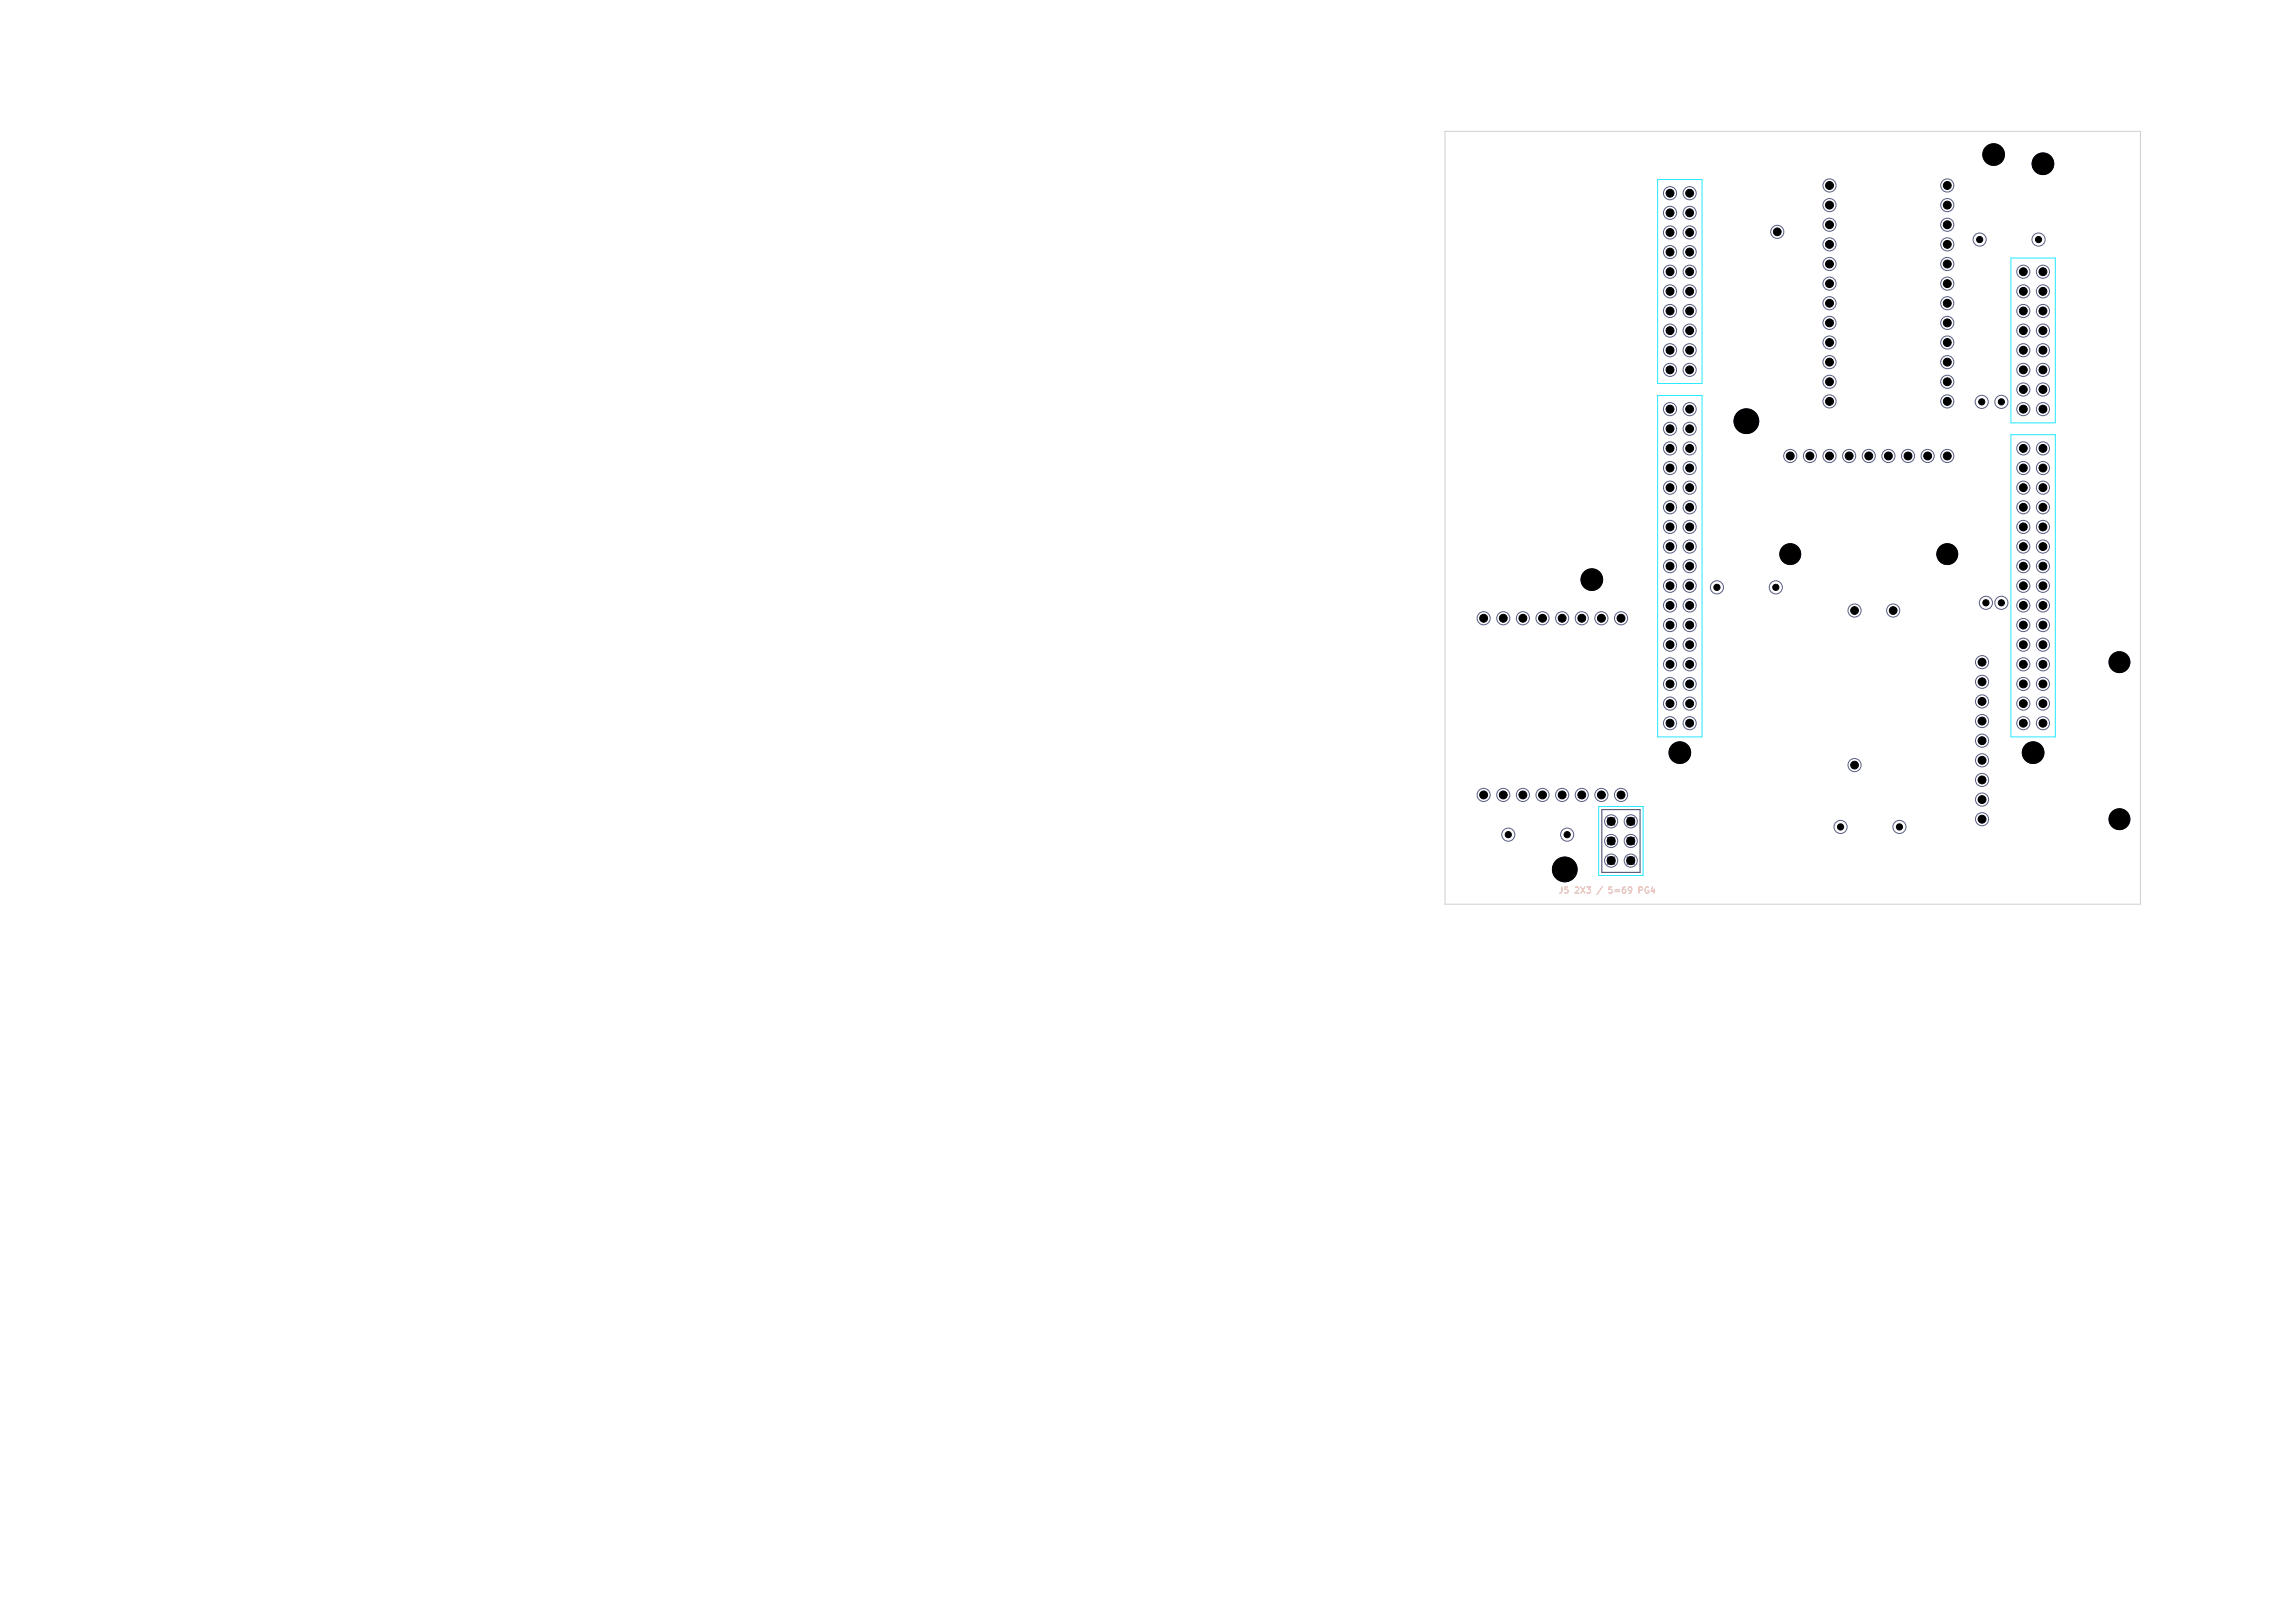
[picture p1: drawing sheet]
<svg xmlns="http://www.w3.org/2000/svg" width="297mm" height="210mm" viewBox="0 0 297 210" stroke-linecap="round" stroke-linejoin="round" font-family="sans-serif">
<defs><g id="words">
<text font-size=".8" fill="#e8b2a7" x="201.6" y="115.8">J5 2X3 / 5=69 PG4</text>
<g font-size=".6" fill="#585d84">
<text x="215.8" y="25.4">2</text>
<text x="215.8" y="28">4</text>
<text x="218.3" y="25.4">1</text>
<text x="218.3" y="28">3</text>
<text x="236.2" y="29.5">22</text>
<text x="236.2" y="27">23</text>
<text x="236.2" y="24.4">24</text>
<text x="251.7" y="24.4">1</text>
<text x="251.7" y="27">2</text>
<text x="251.7" y="29.5">3</text>
<text x="215.5" y="35.6">10</text>
<text x="215.8" y="30.5">6</text>
<text x="215.8" y="33.1">8</text>
<text x="218.3" y="30.5">5</text>
<text x="218.3" y="33.1">7</text>
<text x="218.3" y="35.6">9</text>
<text x="229.7" y="30.4">1</text>
<text x="236.2" y="34.6">20</text>
<text x="236.2" y="32.1">21</text>
<text x="251.7" y="32.1">4</text>
<text x="251.7" y="34.6">5</text>
<text x="255.9" y="31.4">2</text>
<text x="261.5" y="35.6">2</text>
<text x="263.5" y="31.4">1</text>
<text x="264.1" y="35.6">1</text>
<text x="215.5" y="38.1">12</text>
<text x="215.5" y="40.7">14</text>
<text x="218.1" y="38.1">11</text>
<text x="218.1" y="40.7">13</text>
<text x="236.2" y="39.7">18</text>
<text x="236.2" y="37.1">19</text>
<text x="251.7" y="37.1">6</text>
<text x="251.7" y="39.7">7</text>
<text x="261.5" y="38.1">4</text>
<text x="261.5" y="40.7">6</text>
<text x="264.1" y="38.1">3</text>
<text x="264.1" y="40.7">5</text>
<text x="215.5" y="43.2">16</text>
<text x="215.5" y="45.8">18</text>
<text x="218.1" y="43.2">15</text>
<text x="218.1" y="45.8">17</text>
<text x="236.2" y="47.3">15</text>
<text x="236.2" y="44.8">16</text>
<text x="236.2" y="42.2">17</text>
<text x="251.4" y="47.3">10</text>
<text x="251.7" y="42.2">8</text>
<text x="251.7" y="44.8">9</text>
<text x="261.2" y="45.8">10</text>
<text x="261.5" y="43.2">8</text>
<text x="264.1" y="43.2">7</text>
<text x="264.1" y="45.8">9</text>
<text x="215.5" y="48.3">20</text>
<text x="215.8" y="53.4">2</text>
<text x="218.1" y="48.3">19</text>
<text x="218.3" y="53.4">1</text>
<text x="236.2" y="52.4">13</text>
<text x="236.2" y="49.8">14</text>
<text x="251.4" y="49.8">11</text>
<text x="251.4" y="52.4">12</text>
<text x="256.1" y="52.4">2</text>
<text x="258.7" y="52.4">1</text>
<text x="261.2" y="48.3">12</text>
<text x="261.2" y="50.8">14</text>
<text x="261.2" y="53.4">16</text>
<text x="263.8" y="48.3">11</text>
<text x="263.8" y="50.8">13</text>
<text x="263.8" y="53.4">15</text>
<text x="215.8" y="55.9">4</text>
<text x="215.8" y="58.5">6</text>
<text x="218.3" y="55.9">3</text>
<text x="218.3" y="58.5">5</text>
<text x="231.4" y="59.4">9</text>
<text x="233.9" y="59.4">8</text>
<text x="236.4" y="59.4">7</text>
<text x="239" y="59.4">6</text>
<text x="241.5" y="59.4">5</text>
<text x="244.1" y="59.4">4</text>
<text x="246.6" y="59.4">3</text>
<text x="249.1" y="59.4">2</text>
<text x="251.7" y="59.4">1</text>
<text x="261.5" y="58.5">2</text>
<text x="264.1" y="58.5">1</text>
<text x="215.5" y="63.5">10</text>
<text x="215.8" y="61">8</text>
<text x="218.3" y="61">7</text>
<text x="218.3" y="63.5">9</text>
<text x="261.5" y="61">4</text>
<text x="261.5" y="63.5">6</text>
<text x="264.1" y="61">3</text>
<text x="264.1" y="63.5">5</text>
<text x="215.5" y="66.1">12</text>
<text x="215.5" y="68.6">14</text>
<text x="215.5" y="71.2">16</text>
<text x="218.1" y="66.1">11</text>
<text x="218.1" y="68.6">13</text>
<text x="218.1" y="71.2">15</text>
<text x="261.2" y="68.6">10</text>
<text x="261.2" y="71.2">12</text>
<text x="261.5" y="66.1">8</text>
<text x="263.8" y="71.2">11</text>
<text x="264.1" y="66.1">7</text>
<text x="264.1" y="68.6">9</text>
<text x="215.5" y="73.7">18</text>
<text x="215.5" y="76.2">20</text>
<text x="218.1" y="73.7">17</text>
<text x="218.1" y="76.2">19</text>
<text x="221.9" y="76.4">2</text>
<text x="229.5" y="76.4">1</text>
<text x="261.2" y="73.7">14</text>
<text x="261.2" y="76.2">16</text>
<text x="263.8" y="73.7">13</text>
<text x="263.8" y="76.2">15</text>
<text x="191.7" y="80.4">1</text>
<text x="194.2" y="80.4">2</text>
<text x="196.8" y="80.4">3</text>
<text x="199.3" y="80.4">4</text>
<text x="201.8" y="80.4">5</text>
<text x="204.4" y="80.4">6</text>
<text x="206.9" y="80.4">7</text>
<text x="209.5" y="80.4">8</text>
<text x="215.5" y="78.8">22</text>
<text x="215.5" y="81.3">24</text>
<text x="215.5" y="83.9">26</text>
<text x="218.1" y="78.8">21</text>
<text x="218.1" y="81.3">23</text>
<text x="218.1" y="83.9">25</text>
<text x="239.7" y="79.4">1</text>
<text x="244.7" y="79.4">1</text>
<text x="256.7" y="78.4">2</text>
<text x="258.7" y="78.4">1</text>
<text x="261.2" y="78.8">18</text>
<text x="261.2" y="81.3">20</text>
<text x="261.2" y="83.9">22</text>
<text x="263.8" y="78.8">17</text>
<text x="263.8" y="81.3">19</text>
<text x="263.8" y="83.9">21</text>
<text x="215.5" y="86.4">28</text>
<text x="215.5" y="88.9">30</text>
<text x="218.1" y="86.4">27</text>
<text x="218.1" y="88.9">29</text>
<text x="256.2" y="88.7">8</text>
<text x="256.2" y="86.1">9</text>
<text x="261.2" y="86.4">24</text>
<text x="261.2" y="88.9">26</text>
<text x="263.8" y="86.4">23</text>
<text x="263.8" y="88.9">25</text>
<text x="215.5" y="91.5">32</text>
<text x="215.5" y="94">34</text>
<text x="218.1" y="91.5">31</text>
<text x="218.1" y="94">33</text>
<text x="256.2" y="93.7">6</text>
<text x="256.2" y="91.2">7</text>
<text x="261.2" y="91.5">28</text>
<text x="261.2" y="94">30</text>
<text x="263.8" y="91.5">27</text>
<text x="263.8" y="94">29</text>
<text x="239.7" y="99.4">1</text>
<text x="256.2" y="101.4">3</text>
<text x="256.2" y="98.8">4</text>
<text x="256.2" y="96.3">5</text>
<text x="191.4" y="103.3">16</text>
<text x="193.9" y="103.3">15</text>
<text x="196.5" y="103.3">14</text>
<text x="199" y="103.3">13</text>
<text x="201.6" y="103.3">12</text>
<text x="204.1" y="103.3">11</text>
<text x="206.6" y="103.3">10</text>
<text x="208.2" y="106.7">2</text>
<text x="209.5" y="103.3">9</text>
<text x="210.7" y="106.7">1</text>
<text x="237.9" y="107.4">2</text>
<text x="245.5" y="107.4">1</text>
<text x="256.2" y="106.4">1</text>
<text x="256.2" y="103.9">2</text>
<text x="194.9" y="108.4">2</text>
<text x="202.5" y="108.4">1</text>
<text x="208.2" y="109.3">4</text>
<text x="208.2" y="111.8">6</text>
<text x="210.7" y="109.3">3</text>
<text x="210.7" y="111.8">5</text>
</g>
</g></defs>
<path d="M207.3 104.8h4.9v8.1h-4.9zM208.1 105.8h.9v.9h-.9zM208.1 108.4h.9v.9h-.9zM208.1 110.9h.9v.9h-.9zM210.6 105.8h.9v.9h-.9zM210.6 108.4h.9v.9h-.9zM210.6 110.9h.9v.9h-.9z" fill="none" stroke="#585d84" stroke-width=".15"/>
<g fill="none" stroke="#585d84" stroke-width=".13">
<circle cx="258" cy="20" r="1.4"/>
<circle cx="216.1" cy="25" r=".85"/>
<circle cx="216.1" cy="37.7" r=".85"/>
<circle cx="216.1" cy="35.2" r=".85"/>
<circle cx="216.1" cy="27.5" r=".85"/>
<circle cx="216.1" cy="30.1" r=".85"/>
<circle cx="216.1" cy="32.6" r=".85"/>
<circle cx="218.7" cy="27.5" r=".85"/>
<circle cx="218.7" cy="37.7" r=".85"/>
<circle cx="218.7" cy="30.1" r=".85"/>
<circle cx="218.7" cy="35.2" r=".85"/>
<circle cx="218.7" cy="25" r=".85"/>
<circle cx="218.7" cy="32.6" r=".85"/>
<circle cx="230" cy="30" r=".85"/>
<circle cx="236.8" cy="29.1" r=".85"/>
<circle cx="236.8" cy="31.6" r=".85"/>
<circle cx="236.8" cy="34.2" r=".85"/>
<circle cx="236.8" cy="26.5" r=".85"/>
<circle cx="236.8" cy="24" r=".85"/>
<circle cx="236.8" cy="39.2" r=".85"/>
<circle cx="236.8" cy="36.7" r=".85"/>
<circle cx="252" cy="39.2" r=".85"/>
<circle cx="252" cy="29.1" r=".85"/>
<circle cx="252" cy="24" r=".85"/>
<circle cx="252" cy="26.5" r=".85"/>
<circle cx="252" cy="34.2" r=".85"/>
<circle cx="252" cy="36.7" r=".85"/>
<circle cx="252" cy="31.6" r=".85"/>
<circle cx="256.2" cy="31" r=".85"/>
<circle cx="261.8" cy="37.7" r=".85"/>
<circle cx="261.8" cy="35.2" r=".85"/>
<circle cx="263.8" cy="31" r=".85"/>
<circle cx="264.4" cy="21.2" r="1.4"/>
<circle cx="264.4" cy="37.7" r=".85"/>
<circle cx="264.4" cy="35.2" r=".85"/>
<circle cx="216.1" cy="55.5" r=".85"/>
<circle cx="216.1" cy="58" r=".85"/>
<circle cx="216.1" cy="47.9" r=".85"/>
<circle cx="216.1" cy="52.9" r=".85"/>
<circle cx="216.1" cy="45.3" r=".85"/>
<circle cx="216.1" cy="42.8" r=".85"/>
<circle cx="216.1" cy="40.2" r=".85"/>
<circle cx="218.7" cy="52.9" r=".85"/>
<circle cx="218.7" cy="47.9" r=".85"/>
<circle cx="218.7" cy="58" r=".85"/>
<circle cx="218.7" cy="55.5" r=".85"/>
<circle cx="218.7" cy="45.3" r=".85"/>
<circle cx="218.7" cy="42.8" r=".85"/>
<circle cx="218.7" cy="40.2" r=".85"/>
<circle cx="226" cy="54.5" r="1.6"/>
<circle cx="231.7" cy="59" r=".85"/>
<circle cx="234.2" cy="59" r=".85"/>
<circle cx="236.8" cy="41.8" r=".85"/>
<circle cx="236.8" cy="44.3" r=".85"/>
<circle cx="236.8" cy="49.4" r=".85"/>
<circle cx="236.8" cy="46.9" r=".85"/>
<circle cx="236.8" cy="51.9" r=".85"/>
<circle cx="236.8" cy="59" r=".85"/>
<circle cx="239.3" cy="59" r=".85"/>
<circle cx="241.8" cy="59" r=".85"/>
<circle cx="244.4" cy="59" r=".85"/>
<circle cx="246.9" cy="59" r=".85"/>
<circle cx="249.5" cy="59" r=".85"/>
<circle cx="252" cy="41.8" r=".85"/>
<circle cx="252" cy="44.3" r=".85"/>
<circle cx="252" cy="49.4" r=".85"/>
<circle cx="252" cy="46.9" r=".85"/>
<circle cx="252" cy="59" r=".85"/>
<circle cx="252" cy="51.9" r=".85"/>
<circle cx="256.5" cy="52" r=".85"/>
<circle cx="259" cy="52" r=".85"/>
<circle cx="261.8" cy="52.9" r=".85"/>
<circle cx="261.8" cy="50.4" r=".85"/>
<circle cx="261.8" cy="45.3" r=".85"/>
<circle cx="261.8" cy="58" r=".85"/>
<circle cx="261.8" cy="47.9" r=".85"/>
<circle cx="261.8" cy="42.8" r=".85"/>
<circle cx="261.8" cy="40.2" r=".85"/>
<circle cx="264.4" cy="50.4" r=".85"/>
<circle cx="264.4" cy="52.9" r=".85"/>
<circle cx="264.4" cy="47.9" r=".85"/>
<circle cx="264.4" cy="45.3" r=".85"/>
<circle cx="264.4" cy="58" r=".85"/>
<circle cx="264.4" cy="42.8" r=".85"/>
<circle cx="264.4" cy="40.2" r=".85"/>
<circle cx="192" cy="80" r=".85"/>
<circle cx="194.5" cy="80" r=".85"/>
<circle cx="197.1" cy="80" r=".85"/>
<circle cx="199.6" cy="80" r=".85"/>
<circle cx="202.2" cy="80" r=".85"/>
<circle cx="204.7" cy="80" r=".85"/>
<circle cx="206" cy="75" r="1.4"/>
<circle cx="207.2" cy="80" r=".85"/>
<circle cx="209.8" cy="80" r=".85"/>
<circle cx="216.1" cy="60.6" r=".85"/>
<circle cx="216.1" cy="73.3" r=".85"/>
<circle cx="216.1" cy="63.1" r=".85"/>
<circle cx="216.1" cy="68.2" r=".85"/>
<circle cx="216.1" cy="78.3" r=".85"/>
<circle cx="216.1" cy="65.6" r=".85"/>
<circle cx="216.1" cy="70.7" r=".85"/>
<circle cx="216.1" cy="75.8" r=".85"/>
<circle cx="218.7" cy="70.7" r=".85"/>
<circle cx="218.7" cy="78.3" r=".85"/>
<circle cx="218.7" cy="73.3" r=".85"/>
<circle cx="218.7" cy="75.8" r=".85"/>
<circle cx="218.7" cy="65.6" r=".85"/>
<circle cx="218.7" cy="68.2" r=".85"/>
<circle cx="218.7" cy="63.1" r=".85"/>
<circle cx="218.7" cy="60.6" r=".85"/>
<circle cx="222.2" cy="76" r=".85"/>
<circle cx="229.8" cy="76" r=".85"/>
<circle cx="231.7" cy="71.7" r="1.35"/>
<circle cx="240" cy="79" r=".85"/>
<circle cx="245" cy="79" r=".85"/>
<circle cx="252" cy="71.7" r="1.35"/>
<circle cx="257" cy="78" r=".85"/>
<circle cx="259" cy="78" r=".85"/>
<circle cx="261.8" cy="78.3" r=".85"/>
<circle cx="261.8" cy="75.8" r=".85"/>
<circle cx="261.8" cy="70.7" r=".85"/>
<circle cx="261.8" cy="60.6" r=".85"/>
<circle cx="261.8" cy="73.3" r=".85"/>
<circle cx="261.8" cy="65.6" r=".85"/>
<circle cx="261.8" cy="63.1" r=".85"/>
<circle cx="261.8" cy="68.2" r=".85"/>
<circle cx="264.4" cy="63.1" r=".85"/>
<circle cx="264.4" cy="68.2" r=".85"/>
<circle cx="264.4" cy="60.6" r=".85"/>
<circle cx="264.4" cy="75.8" r=".85"/>
<circle cx="264.4" cy="65.6" r=".85"/>
<circle cx="264.4" cy="70.7" r=".85"/>
<circle cx="264.4" cy="73.3" r=".85"/>
<circle cx="264.4" cy="78.3" r=".85"/>
<circle cx="216.1" cy="91" r=".85"/>
<circle cx="216.1" cy="80.9" r=".85"/>
<circle cx="216.1" cy="86" r=".85"/>
<circle cx="216.1" cy="88.5" r=".85"/>
<circle cx="216.1" cy="93.6" r=".85"/>
<circle cx="216.1" cy="83.4" r=".85"/>
<circle cx="217.4" cy="97.4" r="1.4"/>
<circle cx="218.7" cy="93.6" r=".85"/>
<circle cx="218.7" cy="83.4" r=".85"/>
<circle cx="218.7" cy="86" r=".85"/>
<circle cx="218.7" cy="88.5" r=".85"/>
<circle cx="218.7" cy="80.9" r=".85"/>
<circle cx="218.7" cy="91" r=".85"/>
<circle cx="240" cy="99" r=".85"/>
<circle cx="256.5" cy="85.7" r=".85"/>
<circle cx="256.5" cy="93.3" r=".85"/>
<circle cx="256.5" cy="98.4" r=".85"/>
<circle cx="256.5" cy="95.8" r=".85"/>
<circle cx="256.5" cy="90.8" r=".85"/>
<circle cx="256.5" cy="88.2" r=".85"/>
<circle cx="261.8" cy="83.4" r=".85"/>
<circle cx="261.8" cy="86" r=".85"/>
<circle cx="261.8" cy="93.6" r=".85"/>
<circle cx="261.8" cy="80.9" r=".85"/>
<circle cx="261.8" cy="88.5" r=".85"/>
<circle cx="261.8" cy="91" r=".85"/>
<circle cx="263.1" cy="97.4" r="1.4"/>
<circle cx="264.4" cy="83.4" r=".85"/>
<circle cx="264.4" cy="93.6" r=".85"/>
<circle cx="264.4" cy="80.9" r=".85"/>
<circle cx="264.4" cy="86" r=".85"/>
<circle cx="264.4" cy="88.5" r=".85"/>
<circle cx="264.4" cy="91" r=".85"/>
<circle cx="274.3" cy="85.7" r="1.35"/>
<circle cx="192" cy="102.9" r=".85"/>
<circle cx="194.5" cy="102.9" r=".85"/>
<circle cx="195.2" cy="108" r=".85"/>
<circle cx="197.1" cy="102.9" r=".85"/>
<circle cx="199.6" cy="102.9" r=".85"/>
<circle cx="202.2" cy="102.9" r=".85"/>
<circle cx="202.5" cy="112.5" r="1.6"/>
<circle cx="202.8" cy="108" r=".85"/>
<circle cx="204.7" cy="102.9" r=".85"/>
<circle cx="207.2" cy="102.9" r=".85"/>
<circle cx="208.5" cy="111.4" r=".85"/>
<circle cx="208.5" cy="106.3" r=".85"/>
<circle cx="208.5" cy="108.8" r=".85"/>
<circle cx="209.8" cy="102.9" r=".85"/>
<circle cx="211" cy="106.3" r=".85"/>
<circle cx="211" cy="111.4" r=".85"/>
<circle cx="211" cy="108.8" r=".85"/>
<circle cx="238.2" cy="107" r=".85"/>
<circle cx="245.8" cy="107" r=".85"/>
<circle cx="256.5" cy="106" r=".85"/>
<circle cx="256.5" cy="100.9" r=".85"/>
<circle cx="256.5" cy="103.5" r=".85"/>
<circle cx="274.3" cy="106" r="1.35"/>
</g>
<path d="M214.5 23.2h5.8v26.4h-5.8zM260.2 33.4h5.8v21.3h-5.8zM214.5 51.2h5.8v44.2h-5.8zM260.2 56.3h5.8v39.1h-5.8zM206.9 104.4h5.7v8.9h-5.7z" fill="none" stroke="#26e9ff" stroke-width=".13"/>
<path d="M187 17h90v100h-90z" fill="none" stroke="#d0d2cd" stroke-width=".13"/>
<g fill="#000" stroke="#000" stroke-width=".13">
<circle cx="258" cy="20" r="1.4"/>
<circle cx="216.1" cy="35.2" r=".51"/>
<circle cx="216.1" cy="30.1" r=".51"/>
<circle cx="216.1" cy="37.7" r=".51"/>
<circle cx="216.1" cy="27.5" r=".51"/>
<circle cx="216.1" cy="32.6" r=".51"/>
<circle cx="216.1" cy="25" r=".51"/>
<circle cx="218.7" cy="37.7" r=".51"/>
<circle cx="218.7" cy="32.6" r=".51"/>
<circle cx="218.7" cy="30.1" r=".51"/>
<circle cx="218.7" cy="35.2" r=".51"/>
<circle cx="218.7" cy="27.5" r=".51"/>
<circle cx="218.7" cy="25" r=".51"/>
<circle cx="230" cy="30" r=".5"/>
<circle cx="236.8" cy="39.2" r=".51"/>
<circle cx="236.8" cy="34.2" r=".51"/>
<circle cx="236.8" cy="31.6" r=".51"/>
<circle cx="236.8" cy="26.5" r=".51"/>
<circle cx="236.8" cy="29.1" r=".51"/>
<circle cx="236.8" cy="36.7" r=".51"/>
<circle cx="236.8" cy="24" r=".51"/>
<circle cx="252" cy="29.1" r=".51"/>
<circle cx="252" cy="24" r=".51"/>
<circle cx="252" cy="26.5" r=".51"/>
<circle cx="252" cy="39.2" r=".51"/>
<circle cx="252" cy="36.7" r=".51"/>
<circle cx="252" cy="31.6" r=".51"/>
<circle cx="252" cy="34.2" r=".51"/>
<circle cx="256.2" cy="31" r=".4"/>
<circle cx="261.8" cy="35.2" r=".51"/>
<circle cx="261.8" cy="37.7" r=".51"/>
<circle cx="263.8" cy="31" r=".4"/>
<circle cx="264.4" cy="21.2" r="1.4"/>
<circle cx="264.4" cy="35.2" r=".51"/>
<circle cx="264.4" cy="37.7" r=".51"/>
<circle cx="216.1" cy="40.2" r=".51"/>
<circle cx="216.1" cy="42.8" r=".51"/>
<circle cx="216.1" cy="45.3" r=".51"/>
<circle cx="216.1" cy="47.9" r=".51"/>
<circle cx="216.1" cy="55.5" r=".51"/>
<circle cx="216.1" cy="58" r=".51"/>
<circle cx="216.1" cy="52.9" r=".51"/>
<circle cx="218.7" cy="40.2" r=".51"/>
<circle cx="218.7" cy="42.8" r=".51"/>
<circle cx="218.7" cy="55.5" r=".51"/>
<circle cx="218.7" cy="52.9" r=".51"/>
<circle cx="218.7" cy="47.9" r=".51"/>
<circle cx="218.7" cy="58" r=".51"/>
<circle cx="218.7" cy="45.3" r=".51"/>
<circle cx="226" cy="54.5" r="1.6"/>
<circle cx="231.7" cy="59" r=".51"/>
<circle cx="234.2" cy="59" r=".51"/>
<circle cx="236.8" cy="59" r=".51"/>
<circle cx="236.8" cy="41.8" r=".51"/>
<circle cx="236.8" cy="44.3" r=".51"/>
<circle cx="236.8" cy="46.9" r=".51"/>
<circle cx="236.8" cy="51.9" r=".51"/>
<circle cx="236.8" cy="49.4" r=".51"/>
<circle cx="239.3" cy="59" r=".51"/>
<circle cx="241.8" cy="59" r=".51"/>
<circle cx="244.4" cy="59" r=".51"/>
<circle cx="246.9" cy="59" r=".51"/>
<circle cx="249.5" cy="59" r=".51"/>
<circle cx="252" cy="59" r=".51"/>
<circle cx="252" cy="41.8" r=".51"/>
<circle cx="252" cy="49.4" r=".51"/>
<circle cx="252" cy="44.3" r=".51"/>
<circle cx="252" cy="46.9" r=".51"/>
<circle cx="252" cy="51.9" r=".51"/>
<circle cx="256.5" cy="52" r=".4"/>
<circle cx="259" cy="52" r=".4"/>
<circle cx="261.8" cy="40.2" r=".51"/>
<circle cx="261.8" cy="42.8" r=".51"/>
<circle cx="261.8" cy="52.9" r=".51"/>
<circle cx="261.8" cy="47.9" r=".51"/>
<circle cx="261.8" cy="45.3" r=".51"/>
<circle cx="261.8" cy="58" r=".51"/>
<circle cx="261.8" cy="50.4" r=".51"/>
<circle cx="264.4" cy="40.2" r=".51"/>
<circle cx="264.4" cy="42.8" r=".51"/>
<circle cx="264.4" cy="45.3" r=".51"/>
<circle cx="264.4" cy="47.9" r=".51"/>
<circle cx="264.4" cy="50.4" r=".51"/>
<circle cx="264.4" cy="58" r=".51"/>
<circle cx="264.4" cy="52.9" r=".51"/>
<circle cx="206" cy="75" r="1.4"/>
<circle cx="216.1" cy="68.2" r=".51"/>
<circle cx="216.1" cy="60.6" r=".51"/>
<circle cx="216.1" cy="65.6" r=".51"/>
<circle cx="216.1" cy="63.1" r=".51"/>
<circle cx="216.1" cy="70.7" r=".51"/>
<circle cx="216.1" cy="78.3" r=".51"/>
<circle cx="216.1" cy="73.3" r=".51"/>
<circle cx="216.1" cy="75.8" r=".51"/>
<circle cx="218.7" cy="73.3" r=".51"/>
<circle cx="218.7" cy="68.2" r=".51"/>
<circle cx="218.7" cy="70.7" r=".51"/>
<circle cx="218.7" cy="75.8" r=".51"/>
<circle cx="218.7" cy="78.3" r=".51"/>
<circle cx="218.7" cy="65.6" r=".51"/>
<circle cx="218.7" cy="60.6" r=".51"/>
<circle cx="218.7" cy="63.1" r=".51"/>
<circle cx="222.2" cy="76" r=".4"/>
<circle cx="229.8" cy="76" r=".4"/>
<circle cx="231.7" cy="71.7" r="1.35"/>
<circle cx="240" cy="79" r=".5"/>
<circle cx="245" cy="79" r=".5"/>
<circle cx="252" cy="71.7" r="1.35"/>
<circle cx="257" cy="78" r=".4"/>
<circle cx="259" cy="78" r=".4"/>
<circle cx="261.8" cy="78.3" r=".51"/>
<circle cx="261.8" cy="75.8" r=".51"/>
<circle cx="261.8" cy="65.6" r=".51"/>
<circle cx="261.8" cy="63.1" r=".51"/>
<circle cx="261.8" cy="60.6" r=".51"/>
<circle cx="261.8" cy="68.2" r=".51"/>
<circle cx="261.8" cy="70.7" r=".51"/>
<circle cx="261.8" cy="73.3" r=".51"/>
<circle cx="264.4" cy="75.8" r=".51"/>
<circle cx="264.4" cy="65.6" r=".51"/>
<circle cx="264.4" cy="63.1" r=".51"/>
<circle cx="264.4" cy="60.6" r=".51"/>
<circle cx="264.4" cy="68.2" r=".51"/>
<circle cx="264.4" cy="70.7" r=".51"/>
<circle cx="264.4" cy="78.3" r=".51"/>
<circle cx="264.4" cy="73.3" r=".51"/>
<circle cx="192" cy="80" r=".51"/>
<circle cx="194.5" cy="80" r=".51"/>
<circle cx="197.1" cy="80" r=".51"/>
<circle cx="199.6" cy="80" r=".51"/>
<circle cx="202.2" cy="80" r=".51"/>
<circle cx="204.7" cy="80" r=".51"/>
<circle cx="207.2" cy="80" r=".51"/>
<circle cx="209.8" cy="80" r=".51"/>
<circle cx="216.1" cy="86" r=".51"/>
<circle cx="216.1" cy="88.5" r=".51"/>
<circle cx="216.1" cy="80.9" r=".51"/>
<circle cx="216.1" cy="91" r=".51"/>
<circle cx="216.1" cy="93.6" r=".51"/>
<circle cx="216.1" cy="83.4" r=".51"/>
<circle cx="217.4" cy="97.4" r="1.4"/>
<circle cx="218.7" cy="80.9" r=".51"/>
<circle cx="218.7" cy="88.5" r=".51"/>
<circle cx="218.7" cy="93.6" r=".51"/>
<circle cx="218.7" cy="86" r=".51"/>
<circle cx="218.7" cy="83.4" r=".51"/>
<circle cx="218.7" cy="91" r=".51"/>
<circle cx="240" cy="99" r=".5"/>
<circle cx="256.5" cy="95.8" r=".51"/>
<circle cx="256.5" cy="98.4" r=".51"/>
<circle cx="256.5" cy="88.2" r=".51"/>
<circle cx="256.5" cy="90.8" r=".51"/>
<circle cx="256.5" cy="85.7" r=".51"/>
<circle cx="256.5" cy="93.3" r=".51"/>
<circle cx="261.8" cy="80.9" r=".51"/>
<circle cx="261.8" cy="83.4" r=".51"/>
<circle cx="261.8" cy="91" r=".51"/>
<circle cx="261.8" cy="93.6" r=".51"/>
<circle cx="261.8" cy="86" r=".51"/>
<circle cx="261.8" cy="88.5" r=".51"/>
<circle cx="263.1" cy="97.4" r="1.4"/>
<circle cx="264.4" cy="80.9" r=".51"/>
<circle cx="264.4" cy="91" r=".51"/>
<circle cx="264.4" cy="83.4" r=".51"/>
<circle cx="264.4" cy="86" r=".51"/>
<circle cx="264.4" cy="93.6" r=".51"/>
<circle cx="264.4" cy="88.5" r=".51"/>
<circle cx="274.3" cy="85.7" r="1.35"/>
<circle cx="192" cy="102.9" r=".51"/>
<circle cx="194.5" cy="102.9" r=".51"/>
<circle cx="195.2" cy="108" r=".4"/>
<circle cx="197.1" cy="102.9" r=".51"/>
<circle cx="199.6" cy="102.9" r=".51"/>
<circle cx="202.2" cy="102.9" r=".51"/>
<circle cx="202.5" cy="112.5" r="1.6"/>
<circle cx="202.8" cy="108" r=".4"/>
<circle cx="204.7" cy="102.9" r=".51"/>
<circle cx="207.2" cy="102.9" r=".51"/>
<circle cx="208.5" cy="111.4" r=".52"/>
<circle cx="208.5" cy="108.8" r=".52"/>
<circle cx="208.5" cy="106.3" r=".52"/>
<circle cx="209.8" cy="102.9" r=".51"/>
<circle cx="211" cy="111.4" r=".52"/>
<circle cx="211" cy="106.3" r=".52"/>
<circle cx="211" cy="108.8" r=".52"/>
<circle cx="238.2" cy="107" r=".4"/>
<circle cx="245.8" cy="107" r=".4"/>
<circle cx="256.5" cy="106" r=".51"/>
<circle cx="256.5" cy="103.5" r=".51"/>
<circle cx="256.5" cy="100.9" r=".51"/>
<circle cx="274.3" cy="106" r="1.35"/>
</g>
<use href="#words"/>
</svg>
